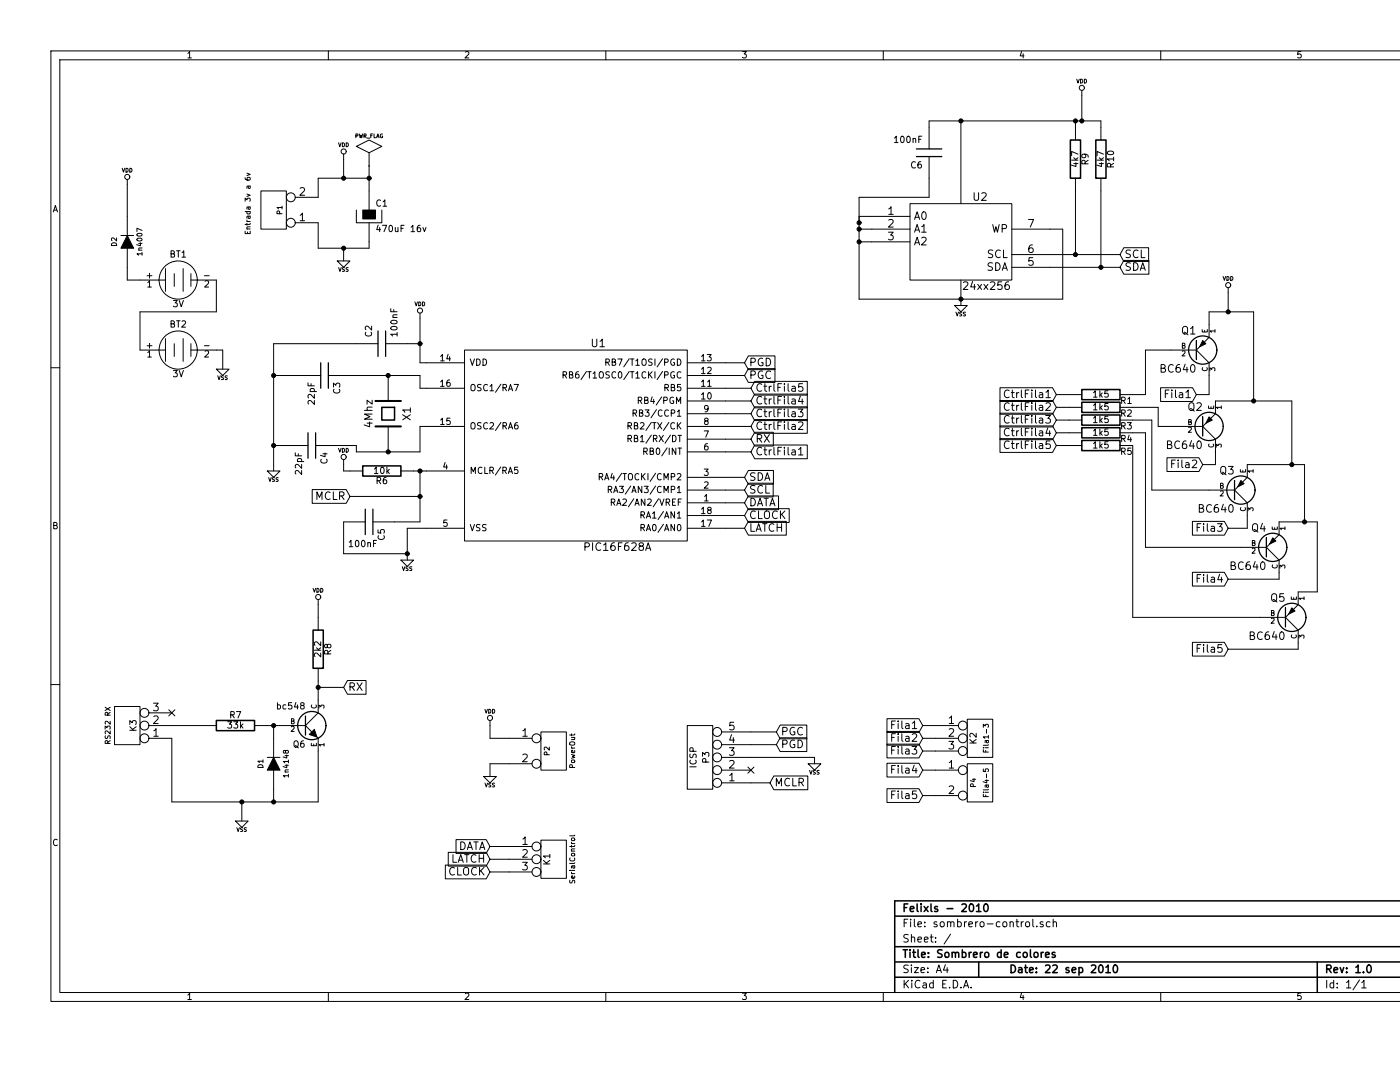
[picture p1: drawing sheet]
<svg xmlns="http://www.w3.org/2000/svg" width="279mm" height="216mm" viewBox="0 0 279 216" stroke-linecap="round" stroke-linejoin="round" font-family="sans-serif">
<g fill="none" stroke="#000" stroke-width=".2">
<path d="M37.5 10.7l.3-.4v1.3M37.5 11.6h.7M65.5 10.2v1.7M92.9 10.4l.4-.1 .3 .4-.8 .9h.8M120.9 10.2v1.7M148.2 10.3h.7l-.4 .5 .4 .1v.5l-.2 .2-.5-.2M176.3 10.2v1.7M203.9 10.2l-.3 1h.8M204.2 10.7v.9M214.9 15.8l.2 .8 .3-.8M215.6 15.8a.38 .38 0 0 1 .5 .4 .38 .38 0 0 1-.5 .4zM215.9 18v6.1"/>
<path d="M216.4 15.8a.38 .38 0 0 1 .4 .4 .38 .38 0 0 1-.4 .4zM231.6 10.2v1.7M259.6 10.3h-.6v.6l.2-.1 .4 .1v.5l-.1 .2-.5-.2M279.4 10.2h-269.2v189.6h269.2M279.4 11.9h-267.5v186.1h267.5M24.4 33.6l.2 .7 .3-.7M25.1 33.6a.38 .38 0 0 1 .5 .4 .38 .38 0 0 1-.5 .3zM25.4 35.8v11.2M25.9 33.6a.38 .38 0 0 1 .4 .4 .38 .38 0 0 1-.4 .3zM48.9 35.5l.1 .3 .8 .1 .1-.1-.1-.4-.4 .1-.1 .3 .2 .1M49.3 38.7l.6 .3-.6 .2M49.3 34.5l.6 .3-.6 .2"/>
<path d="M49.5 37.1l.2 .5 .2-.1v-.4M49.9 37.1l-.6 .1v.4M52.1 38.1h5.1v7.6h-5.1zM59.9 37.6l.6-.2 .3 .5-1 1.1h1M67.6 28.5l.2 .8 .3-.8M68.3 28.5a.38 .38 0 0 1 .5 .4 .38 .38 0 0 1-.5 .4zM68.6 30.7v4.9M69.1 28.5a.38 .38 0 0 1 .4 .4 .38 .38 0 0 1-.4 .4zM71 27.1h.4v-.3l-.4-.1v.8M71.1 29.2l2.6-1.3 2.5 1.3-2.5 1.3zM71.7 26.7l.2 .8 .1-.6 .2 .6 .2-.8M72.6 27.1h.5v-.3l-.5-.1v.8"/>
<path d="M72.8 27.1l.3 .4M73.2 27.6h.6M73.7 33h.1M73.7 30.5v2.5M73.7 35.6h-10.2v3.8h-4.6M73.7 33v8.9M74 27.1h.2M74.3 26.7h-.3v.8M74.7 26.7v.8h.3M75.2 27.5l.2-.8 .3 .8M75.2 27.3h.4M76.3 26.8a.34 .34 0 0 0-.4 .3 .34 .34 0 0 0 .5 .3v-.2h-.2"/>
<path d="M178.5 27.6l.4-.4v1.2M178.5 28.4h.7M179.8 27.3l.2-.1a.67 .67 0 0 1 .5 .6 .67 .67 0 0 1-.5 .6l-.3-.4zM181.1 27.3l.1-.1a.67 .67 0 0 1 .5 .6 .67 .67 0 0 1-.5 .6l-.3-.4zM182.2 27.7h.5l.1 .7M182.2 27.6v.8M182.7 32.4a.5 .5 0 0 0-.6 0 .5 .5 0 0 0-.2 .6l.2 .5 .6-.1M183.4 27.8h.4M183.8 32.3h-.4a.87 .87 0 0 0 0 1.2l.4-.1v-.5l-.4-.2-.2 .3M184 27.2h-.6v1.2M185.4 31.2v8.2h-13.9v20.3h40.6v-14h-10.2M191.8 24.1v16.5"/>
<path d="M194.4 38.5v1.2l.3 .3h.3l.3-.3v-1.2M195.9 38.6l.6-.1 .3 .4-.9 1.1h.9M213.9 32h1.2M214.3 32.6h.8M214.3 31.5l.5 .5M214.6 24.1v3.8M214.6 35.6v15.2M214.7 32.5v.7l-.9-.3M215.1 30.8l-1.2-.6v.9M215.1 31.5l-.4 .3M216.5 30.8l.2 .2-.1 .4h-.6l-.1-.4 .3-.2h.7l.2 .2 .1 .4M216.6 32.7l-.1-.6-.5-.1-.1 .7h1.3"/>
<path d="M217.2 32l-.6 .4M218.9 32h1.3M219.4 32.6h.8M219.4 31.5l.5 .5M219.7 27.9v-3.8h-34.3v5.6M219.7 35.6v17.7M219.8 32.5v.7l-.9-.3M220.2 30.8l-1.3-.6v.9M220.2 31.5l-.5 .3M221.1 30.3a.66 .66 0 0 1 .7-.2 .66 .66 0 0 1 .5 .5 .74 .74 0 0 1-1.3-.1zM221.6 33.3v-.6l-.5-.1-.1 .7h1.3M222.3 31.7h-1.3l.4 .4"/>
<path d="M222.3 32.6l-.7 .4M222.3 31.4v.7M10.6 42.3l.4-1.3 .5 1.3M10.8 41.9h.6M22.4 48.5a.53 .53 0 0 1 .6 0 .53 .53 0 0 1 .3 .5h-1zM23.3 47.5v.6l-.7-.6-.3 .2 .1 .3M24.1 47h2.6M25.4 47l1.3 2.5h-2.6zM25.4 49.5v6.4h7.6M27.4 47.7a.62 .62 0 0 1 .9 .2 .59 .59 0 0 1-1-.1zM27.4 46.7a.62 .62 0 0 1 .9 .2 .59 .59 0 0 1-1-.1zM27.7 49.9h.6"/>
<path d="M27.7 48.6h.6M28 48.4v.6l-.7-.2M28.3 50.6h-1l.3 .3M28.3 49.5h-.6l.1 .4M28.3 46l-1-.5v.7M28.3 50.4v.5M29.4 55h.9M29.5 56.4l.3-.4v1.3M29.5 57.3h.7M29.8 54.5v1M33 53.6v4.5M34.1 50.6h.6v-.4l-.6-.2v1.3h.5l.2-.4-.2-.3"/>
<path d="M34.6 59.9h.8l-.4 .5 .3 .2v.5l-.1 .1-.6-.1M34.8 54.6v2.6M35.2 50h.7M35.6 50v1.3M35.8 59.9l.4 1.3 .4-1.3M36.3 50.4l.4-.4v1.3M36.3 51.3h.7M36.6 53.6v4.5M38.1 55.9h5.1v6.3h-15.3v7.7h5.1M38.1 54.6v2.6M40.8 55h1M40.9 56.1l.5-.1 .2 .4-.8 .9h.8"/>
<path d="M48.9 46.1v.5h1v-.5M48.9 40.2v-.7l.4 .4 .1-.3h.4l.1 .1-.1 .5M48.9 42.2h1M49.3 43.9l.2 .3M49.3 45.7h.6M49.3 44.6v.3M49.3 44.2h.6M49.3 42.2v.4l.2 .1 .4-.1v-.4M49.4 46.3v.3M49.5 43.1l.2 .5 .2-.1v-.4M49.5 41.3l.2 .5 .2-.1v-.4M49.9 45.3h-.6l.1 .4"/>
<path d="M49.9 44.6l-.1 .2h-.9M49.9 43.1l-.6 .1v.4M49.9 41.3l-.6 .1v.3M55.8 42.6v-.4h-.5v.4h1M56.3 41.4h-1l.3 .3M56.3 41.1v.6M58.9 44.5h4.6v5h10.2v-5M59.9 43l.5-.5v1.5M59.9 44h.9M67.3 52.1h2.6l-1.3 1.2zM67.6 53.4l.2 .8 .3-.8M68.6 49.5v2.6"/>
<path d="M68.8 53.4l-.4 .1v.2l.4 .3-.2 .2-.3-.1M69.5 53.4l-.4 .1v.2l.4 .3-.2 .2-.2-.1M71.1 41.9v2.6h5.1v-2.6M72.4 41.9h2.5v1.8h-2.5zM75.5 44.9l-.3 .9h.7M75.8 45.4v.8M75.9 40a.5 .5 0 0 0-.6 0 .5 .5 0 0 0-.1 .6l.2 .5 .5-.1M76.3 45h.9l-.6 1.2M76.5 40.3l.3-.4v1.2M76.5 41.1h.7M77.7 45.1l.2-.1a.67 .67 0 0 1 .5 .6 .67 .67 0 0 1-.5 .6l-.3-.5zM78.9 45.4v.8l.5-.1"/>
<path d="M79.4 45.4v.8M80 45.6h.5M80.6 45h-.6v1.2M82 45.3l.4-.3v1.2M82 46.2h.8M83.8 45h-.3a.87 .87 0 0 0 0 1.2l.4-.1v-.5l-.4-.2-.2 .3M84.4 45.4l.3 .8 .3-.8M171.5 45.7h10.1M171.5 43.2h10.1M171.5 48.3h10.1M177.3 46.3h1l-.6 .6 .5 .2v.6l-.2 .2-.7-.2M177.4 41.7l.4-.5v1.6"/>
<path d="M177.4 43.9l.6-.1 .3 .4-1 1.1h1M177.4 42.8h.9M181.6 40.6h20.3v15.3h-20.3zM182.5 43.8l.5-1.5 .5 1.5M182.5 46.3l.5-1.5 .5 1.5M182.5 48.9l.5-1.6 .5 1.6M182.7 43.4h.7M182.7 45.9h.7M182.7 48.4h.7M183.9 45.2l.5-.4v1.5M183.9 47.5l.6-.2 .3 .5-.9 1.1h.9M183.9 46.3h.9"/>
<path d="M184.1 42.4l.2-.1a.81 .81 0 0 1 .6 .7 .81 .81 0 0 1-.6 .8l-.2-.1-.2-.5zM191.8 55.9v5.1M192.3 56.4l.6-.2 .3 .5-1 1.1h1M194.1 56.2l-.4 1.1h1M194.5 56.7v1.1M195.1 56.7l.8 1.1M195.9 56.7l-.8 1.1M196.4 56.7l.8 1.1M197.2 56.7l-.8 1.1M197.7 56.4l.5-.2 .4 .5-1 1.1h1M198.1 52.5a.62 .62 0 0 0-.8 .1v.4l.7 .4 .1 .3-.3 .2h-.6M198.1 50a.62 .62 0 0 0-.8 0v.5l.7 .3 .1 .3-.3 .3-.6-.1"/>
<path d="M198.1 44.8l.4 1.5 .3-1.1 .3 1.1 .3-1.5M198.7 52.4a.77 .77 0 0 1 .9 .8 .77 .77 0 0 1-.9 .7zM199.6 50a.72 .72 0 0 0-1 .5 .72 .72 0 0 0 .7 .9l.3-.1M199.9 56.2h-.7l-.1 .8 .2-.2 .5 .1 .2 .2-.1 .5-.2 .2-.6-.2M200 45.6l.7-.1 .2-.2-.1-.3-.2-.2h-.6v1.5M200 53.9l.5-1.5 .5 1.5M200.2 53.5h.7M200.3 49.9v1.5h.7M201.3 56.2a.62 .62 0 0 0-.7 .7v.7l.3 .2 .5-.2v-.5l-.1-.2-.4-.1-.3 .3M201.9 53.3h21.6M201.9 50.8h21.6M205.3 43.8h1l-.7 1.5"/>
<path d="M206 48.9a.62 .62 0 0 0-.7 .6l.1 .8 .2 .1 .5-.1 .1-.5-.2-.3h-.4l-.3 .3M206.1 51.4h-.7l-.1 .7 .2-.1 .5 .1 .2 .2-.1 .5-.2 .1-.6-.1M224.3 52h5v2.7h-5l-.8-1.4zM224.3 49.4h4.9v2.8h-4.9l-.8-1.4zM225.6 52.5a.62 .62 0 0 0-.8 .1v.4l.7 .4 .1 .3-.3 .2h-.6M225.6 50a.62 .62 0 0 0-.8 0v.5l.7 .3 .1 .3-.3 .3-.6-.1M226.2 52.4a.77 .77 0 0 1 .9 .8 .77 .77 0 0 1-.9 .7zM227.1 50a.72 .72 0 0 0-1 .5 .72 .72 0 0 0 .7 .9l.3-.1M227.6 53.9l.5-1.5 .5 1.5M227.7 53.5h.7M227.8 49.9v1.5h.7M244.1 55.2l.2 .7 .3-.7"/>
<path d="M244.9 55.2a.38 .38 0 0 1 .4 .3 .38 .38 0 0 1-.4 .4zM245.1 57.4v4.8M245.6 55.2a.38 .38 0 0 1 .5 .3 .38 .38 0 0 1-.5 .4zM10.2 73.4h1.7M29.4 69h.9M29.5 70.4l.3-.4v1.2M29.5 71.2h.7M29.8 68.5v1M33 67.6v4.5M34.1 64.6h.6v-.5l-.6-.1v1.3h.5l.2-.4-.2-.3M34.6 73.9h.8l-.4 .5 .3 .1v.6l-.1 .1-.6-.1M34.8 68.6v2.5"/>
<path d="M35.2 64h.7M35.6 64v1.3M35.8 73.9l.4 1.3 .4-1.3M36.3 64.1l.5-.1 .2 .4-.8 .9h.8M36.6 67.6v4.5M38.1 69.9h6.4v3.8M38.1 68.6v2.5M40.8 69h1M40.9 70.1l.5-.1 .2 .4-.8 .8h.8M43.2 73.7h2.5l-1.2 1.2zM43.5 75l.2 .7 .3-.7M44.6 75l-.4 .1v.2l.4 .3-.1 .1h-.3"/>
<path d="M45.4 75l-.4 .1v.2l.4 .3-.2 .1h-.3M54.6 74.9h9.4M61.5 76.4v.6h1.2M61.9 78.1h1.3M62 78.1l-.1-.3 .2-.3 .6 .1v.5M62.1 76.6v.4M62.7 79.9v.8l-.9-.8-.3 .2 .1 .5M62.7 78.7v.8l-.9-.8-.3 .2 .1 .5M65.5 74.9h18.3v2.6h8.9M66.5 77.2v-.7l.5 .4 .2-.4h.5l.1 .2-.1 .5M66.7 77.7a.5 .5 0 0 0 0 .6 .5 .5 0 0 0 .6 .1l.5-.2-.1-.5M73 66.3a.5 .5 0 0 0 0 .6 .5 .5 0 0 0 .6 .2l.5-.3-.1-.5"/>
<path d="M74.2 65.1v.8l-.9-.8-.4 .2 .1 .5M74.3 79.9v.7l-1-.7v.7M75.4 68.6h-20.8v25.4M77 68.6h6.8M77.5 74.9v5.1M78 61.6v.6h1.2M78.1 65.3a.74 .74 0 0 1 1.1 .3 .74 .74 0 0 1-1.2-.2zM78.1 64a.66 .66 0 0 1 .7-.2 .66 .66 0 0 1 .4 .5 .74 .74 0 0 1-1.2-.1zM78.4 63.3h.8M78.6 61.8v.4M79.2 66.7h-1.2l.4 .4M79.2 62.8l-.7 .1v.4"/>
<path d="M79.2 66.3v.8M82.8 60.2l.3 .8 .2-.8M83.6 60.2a.38 .38 0 0 1 .4 .4 .38 .38 0 0 1-.4 .4zM83.8 62.5v9.9h8.9M84.3 60.2a.38 .38 0 0 1 .5 .4 .38 .38 0 0 1-.5 .4zM87.9 71.1l.4-.4v1.3M87.9 76.2l.4-.4v1.3M87.9 77.1h.7M87.9 72h.7M89.4 70.7l-.2 .9h.7M89.7 75.8l-.3 .1a.87 .87 0 0 0 0 1.2l.4-.1v-.6l-.4-.1-.2 .3M89.7 71.2v.8"/>
<path d="M92.7 69.9h44.5v38.1h-44.5zM93.9 71.6l.4 1.3 .4-1.3M94 76.9l.3-.2a.45 .45 0 0 1 .5 .4l-.1 .7-.4 .2-.3-.4zM95.1 71.6a.64 .64 0 0 1 .7 .7 .64 .64 0 0 1-.7 .6zM96 76.8l-.5-.1-.1 .1v.5l.6 .2v.2l-.2 .3-.5-.1M96.4 71.6a.64 .64 0 0 1 .7 .7 .64 .64 0 0 1-.7 .6zM97.3 76.8a.5 .5 0 0 0-.6 0 .5 .5 0 0 0-.2 .6l.2 .5h.6M97.8 77.1l.3-.4v1.3M97.8 78h.7M100 76.7l-1.1 1.6M100.4 77.4l.6-.1v-.5l-.6-.1v1.3M100.7 77.4l.4 .6"/>
<path d="M101.5 78l.4-1.3 .4 1.3M101.6 77.6h.6M102.6 76.7h.9l-.6 1.3M112.4 74.8h.6v-.5l-.6-.1v1.2M112.7 74.8l.4 .6M113.6 74.8l.6-.1v-.4l-.6-.1v1.2h.5l.3-.4-.3-.2M115.4 74.2h-.3a.87 .87 0 0 0 0 1.2l.4-.1v-.5l-.4-.1-.2 .2M117 74.1l-1 1.6M117.3 74.2h.7M117.6 74.2v1.2M118.2 67.7v1.2l.3 .3h.3l.3-.3v-1.2M118.4 74.5l.3-.3v1.2"/>
<path d="M118.4 75.4h.7M119.6 74.3l.3-.1a.45 .45 0 0 1 .5 .4l-.1 .7-.4 .1-.3-.4zM119.7 68.1l.5-.4v1.5M119.7 69.2h.9M120.9 72.3l.6-.1 .1-.4-.7-.2v1.3M121.2 72.3l.4 .6M121.6 74.2h-.5l-.1 .1v.4l.6 .3v.2l-.2 .2h-.5M122.2 72.2h.5l.1-.4-.6-.2v1.3h.5l.2-.4-.3-.3M122.9 74.3a.5 .5 0 0 0-.6 0 .5 .5 0 0 0-.2 .6l.3 .5 .5-.1M123.3 71.6h.9l-.6 1.3M123.5 74.3l.2-.1a.67 .67 0 0 1 .4 .6 .67 .67 0 0 1-.4 .6l-.3-.4zM125.6 74.1l-1.1 1.6"/>
<path d="M125.6 71.6l-1.1 1.6M125.8 74.2h.7M125.8 71.6h.7M126.2 71.6v1.3M126.2 74.2v1.2M126.9 74.5l.4-.3v1.2M126.9 72l.4-.4v1.3M126.9 75.4h.7M126.9 72.9h.7M127.4 79.9h.6v-.5l-.6-.2v1.3M127.7 79.9l.4 .6M128.2 71.8l.2-.2a.45 .45 0 0 1 .6 .5l-.1 .6-.5 .2-.3-.4z"/>
<path d="M128.7 79.9l.5-.1 .1-.4-.6-.2v1.3h.4l.3-.4-.3-.2M128.9 74.3a.5 .5 0 0 0-.6 0 .5 .5 0 0 0-.2 .6l.2 .5 .6-.1M129.4 74.2v1.2M129.6 74.7l.5 .7M130.1 79.2l-.2 .9h.7M130.1 71.7l-.4-.1-.2 .2v.4l.6 .2v.3l-.2 .2-.5-.1M130.1 74.2l-.7 .7M130.5 79.7v.8M130.7 71.6v1.3M130.7 74.2v1.2M132.1 79.2l-1.1 1.6M132.2 74.1l-1.1 1.6"/>
<path d="M132.2 71.6l-1.1 1.6M132.5 79.9h.6v-.5l-.6-.2v1.3M132.6 74.8h.6l.1-.5-.7-.1v1.2M132.6 72.3l.6-.1 .1-.4-.7-.2v1.3M132.7 77.4l.6-.1 .1-.5-.7-.1v1.3M133 77.4l.4 .6M134 77.3h.5l.1-.5-.6-.1v1.3h.4l.3-.4-.3-.3M134.4 79.3a.59 .59 0 0 0-.7 .6 .59 .59 0 0 0 .7 .6v-.5h-.2M134.6 74.2a.59 .59 0 0 0-.7 .6 .59 .59 0 0 0 .7 .6v-.5h-.2M134.6 71.7a.59 .59 0 0 0-.7 .6 .59 .59 0 0 0 .7 .5v-.4h-.2M135.2 71.6a.64 .64 0 0 1 .7 .7 .64 .64 0 0 1-.7 .6zM135.8 76.7h-.6v.6l.2-.1 .4 .1v.6l-.1 .1-.5-.1"/>
<path d="M135.9 74.3a.5 .5 0 0 0-.6 0 .5 .5 0 0 0-.2 .6l.3 .5 .5-.1M137.2 77.5h12.7M137.2 72.4h11.4M137.2 74.9h11.4M140 78.7l.4-.3v1.2M140 76.2l.4-.4v1.3M140 73.7l.4-.4v1.2M140 71.1l.4-.4v1.3M140 77.1h.7M140 79.6h.7M140 74.5h.7M140 72h.7"/>
<path d="M141.1 70.7h.8l-.4 .5 .4 .1v.6l-.2 .1-.6-.1M141.2 76.2l.4-.4v1.3M141.2 73.4l.5-.1 .2 .4-.8 .8h.8M141.2 77.1h.7M141.3 78.5l.2-.1a.67 .67 0 0 1 .5 .6 .67 .67 0 0 1-.5 .6l-.3-.5zM149.4 71h5.3v2.8h-5.3l-.8-1.4zM149.4 73.6h5.3v2.7h-5.3l-.8-1.4zM149.9 72.3l.7-.1 .1-.2v-.4l-.3-.1h-.5v1.5M149.9 74.8h.7l.1-.3v-.3l-.3-.2h-.5v1.5M150.6 78.6h10.5v2.8h-10.5l-.7-1.4zM150.6 76.1h10.5v2.7h-10.5l-.7-1.3zM152 79.2a.72 .72 0 0 0-1 .5 .72 .72 0 0 0 .7 .9l.3-.1"/>
<path d="M152 76.7a.72 .72 0 0 0-1 .5 .72 .72 0 0 0 .7 .9l.3-.1M152.2 71.6a.7 .7 0 0 0-.9 .7 .7 .7 0 0 0 1 .6v-.5h-.3M152.2 74.1a.7 .7 0 0 0-.9 .7 .7 .7 0 0 0 1 .6v-.5h-.3M152.5 79.6h.5M152.5 77.1h.5M152.7 79.1v1.3l.3 .2M152.7 76.6v1.3l.3 .2M152.9 71.5a.77 .77 0 0 1 .9 .7 .77 .77 0 0 1-.9 .8zM153.5 77.1v1M153.5 79.6v1M153.8 74.2a.72 .72 0 0 0-1 .5 .72 .72 0 0 0 .7 .8l.3-.1M153.9 79.6l-.4 .3"/>
<path d="M153.9 77.1l-.4 .3M154.5 79.1v1.3l.2 .2M154.5 76.6v1.3l.2 .2M155.2 79.8h.6M155.2 77.3h.6M156 79.1h-.8v1.5M156 76.6h-.8v1.5M156.5 79.1v.1M156.5 76.6v.1M156.5 77.1v1M156.5 79.6v1M157.3 79.1v1.3l.2 .2"/>
<path d="M157.3 76.6v1.3l.2 .2M158.1 79.7h.5l.1 .9M158.1 77.1h.5l.1 1M158.7 80h-.5a.3 .3 0 0 0-.2 .3 .3 .3 0 0 0 .2 .3l.5-.1M158.7 77.4l-.5 .1a.3 .3 0 0 0-.2 .3 .3 .3 0 0 0 .2 .3l.5-.1M159.7 79l-.3 1.1h.9M160.1 79.6v1M160.2 76.6h-.8v.7l.2-.2 .5 .1 .1 .2v.6l-.3 .1-.5-.1M190.5 61h2.5l-1.2 1.2zM190.8 62.3l.2 .7 .3-.7M191.9 62.3l-.4 .1v.2l.4 .3-.1 .1h-.3M192.7 62.3l-.4 .1v.2l.4 .3-.2 .1h-.2"/>
<path d="M199.6 79.9h10.5l.7 1.4-.7 1.4h-10.5zM199.6 77.4h10.5l.7 1.3-.7 1.4h-10.5zM201.4 78a.72 .72 0 0 0-1 .5 .72 .72 0 0 0 .7 .8l.3-.1M201.8 78.3h.6M202 77.8v1.3l.4 .2M202.9 78.3v1M203.3 78.3l-.4 .3M203.8 77.8v1.3l.3 .2M204.6 78.6h.5M205.4 77.8h-.8v1.5M205.9 77.8v.2M205.9 78.3v1"/>
<path d="M206.7 77.8v1.3l.2 .2M207.4 78.4h.6l.1 .9M208.1 78.7l-.5 .1a.3 .3 0 0 0-.2 .3 .3 .3 0 0 0 .2 .2h.5M208.7 78.3l.5-.5v1.5M208.7 79.3h.9M210.8 78.7h5.1M218.2 78.4l.4-.4v1.2M218.2 79.2h.7M219.5 78v1.2M219.6 78.8l.4 .4M220 78.4l-.5 .5M221.1 78h-.6v.6l.1-.1 .5 .1v.5l-.1 .1-.5-.1"/>
<path d="M223.9 79.9h.6v-.5l-.6-.2v1.3M224.2 79.9l.4 .6M225.1 79.6l.3-.4v1.3M231.6 77.4h6.4l.8 1.3-.8 1.4h-6.4zM231.7 73.5h.5l.3-.2v-.2l-.1-.3-.7-.1v1.6h.6l.3-.3a.41 .41 0 0 0-.4-.5M232.6 78.6h.5M233.3 77.8h-.7v1.5M233.9 77.8v.2M233.9 78.3v1M234.1 72.9a.72 .72 0 0 0-1 .5 .72 .72 0 0 0 .7 .9l.3-.2M234.6 77.8v1.3l.2 .2M235.4 78.4h.6v.9"/>
<path d="M235.4 72.7a.62 .62 0 0 0-.7 .7l.1 .7 .2 .2 .5-.2 .1-.5-.2-.2-.4-.1-.3 .3M235.9 70.1l.4-.1 .2 .3-.6 .7h.6M236 69l.4-.1v-.3l-.4-.1v1h.3l.2-.3-.2-.2M236 78.7l-.5 .1a.3 .3 0 0 0-.2 .3 .3 .3 0 0 0 .2 .2h.5M236.2 65.2a.5 .5 0 0 1 .6 0 .5 .5 0 0 1 .2 .4v.8a.53 .53 0 0 1-.6 .2 .53 .53 0 0 1-.4-.5v-.5zM236.3 66.3l.8 .5M236.5 72.7l-.4 1.1h1M236.7 78.3l.4-.5v1.5M236.7 79.3h.9M236.9 73.3v1M237.6 65.6l.4-.5v1.5M237.6 66.6h.9"/>
<path d="M237.8 72.8l.2-.1a.81 .81 0 0 1 .5 .8 .81 .81 0 0 1-.5 .8 .98 .98 0 0 1-.2-1.5zM238.8 69.9h-10.2v8.8h-5.1M238.8 69.9l2.5 2.5v6.3h-2.5M238.8 67.9v3.9M239.4 69.2l-.6 .7M239.9 65.8v.4h1v-.4M240 67.9l.7 .7-1.3 .6zM240 73.4a.44 .44 0 0 0 .4 .6 .44 .44 0 0 0 .4-.6M240.4 68.2l.9-.9v-5.1h8.9v17.8M240.4 65.9v.3M241.5 74v-.6l.3 .3 .1-.3h.5l.1 .2-.1 .4M242.5 66h-1l.3 .3"/>
<path d="M242.5 65.8v.5M53.3 94h2.6l-1.3 1.3zM53.6 95.3l.3 .8 .2-.8M54.6 88.9h6.9M54.8 95.4h-.4v.2l.4 .3-.2 .2-.2-.1M55.5 95.4h-.4v.2l.4 .3-.1 .2-.3-.1M58.9 90.3v.7h1.3M59.4 92.1h1.2M59.4 92.1v-.4l.2-.2 .5 .1v.5M59.5 90.5v.5M60.2 93.9v.8l-.9-.8-.4 .2 .2 .5M60.2 92.7v.7l-.9-.7-.4 .2 .2 .5"/>
<path d="M62.3 97.7h6.8l.8 1.4-.8 1.3h-6.8zM63.2 99.7v-1.6l.6 1.1 .5-1.1v1.6M64.1 91.6a.5 .5 0 0 0 0 .7 .5 .5 0 0 0 .6 .1l.5-.2v-.6M64.4 90.6h.9M64.9 90.4v.7l-.9-.2M65.9 98.3a.72 .72 0 0 0-1 .5 .72 .72 0 0 0 .7 .9l.3-.2M66.5 98.1v1.6h.8M67.6 89.5l.2 .7 .3-.7M67.8 99l.7-.1 .2-.2-.1-.4-.2-.2h-.6v1.6M68.1 99l.6 .7M68.3 89.5a.38 .38 0 0 1 .5 .3 .38 .38 0 0 1-.5 .4zM68.6 91.7v2.3h3.8"/>
<path d="M69.1 89.5a.38 .38 0 0 1 .4 .3 .38 .38 0 0 1-.4 .4zM69.9 99.1h13.9M72.7 81.9h1.6M73.3 84.4h1M73.8 84.2v1l-1.1-.4M74.3 82.6h-1.6l1.1 .5-1.1 .5h1.6M74.3 81.2h-.8a.37 .37 0 0 0-.3 .3 .37 .37 0 0 0 .2 .4M74.7 93.6l.4-.4v1.3M74.7 94.5h.7M75.3 95.9h.6v-.5l-.6-.1v1.2M75.6 95.9l.4 .6M76 93.3l.2-.1a.67 .67 0 0 1 .5 .7 .67 .67 0 0 1-.5 .6l-.3-.5z"/>
<path d="M77.1 95.3h-.4a.87 .87 0 0 0 0 1.2l.4-.1v-.5l-.4-.2-.2 .3M77.2 93.2v1.3M77.3 94l.4 .5M77.5 85.1v5.1M77.7 93.6l-.5 .5M80 94h12.7M80.4 82.8l1.5 1M81.9 81.8h-1.5l.4 .5M81.9 82.8l-1.5 1M81.9 81.4v.9M83.8 94v10.1h-9.4M87.9 83.8l.4-.4v1.3"/>
<path d="M87.9 84.7h.7M88.8 92.3l-.3 .9h.8M89.1 92.8v.8M89.8 83.4h-.6v.6l.1-.1 .5 .1v.6l-.2 .1-.4-.1M92.7 85.1h-8.9v5.1h-12.7v-1.3h-8.1M94 94.5v-1.3l.5 .9 .4-.9v1.3M94 84.5l.3-.2a.45 .45 0 0 1 .5 .5l-.1 .6-.4 .2-.3-.4zM96 84.4l-.5-.1-.1 .2v.4l.6 .2v.3l-.2 .2-.5-.1M96.2 93.3a.5 .5 0 0 0-.6 .1 .5 .5 0 0 0-.2 .6l.3 .4h.5M96.7 93.2v1.3h.7M97.3 84.5a.5 .5 0 0 0-.6 0 .5 .5 0 0 0-.2 .6l.2 .4h.6M97.8 93.9l.6-.1v-.5l-.6-.1v1.3"/>
<path d="M97.8 84.5l.5-.2 .2 .4-.8 .9h.8M98.1 93.9l.4 .6M99.9 93.2l-1 1.6M100 84.3l-1.1 1.6M100.4 93.9l.6-.1v-.5l-.6-.1v1.3M100.4 85l.6-.1v-.4l-.6-.2v1.3M100.7 93.9l.4 .6M100.7 85l.4 .6M101.4 94.5l.5-1.3 .4 1.3M101.5 85.6l.4-1.3 .4 1.3M101.6 94.1h.6M101.6 85.2h.6"/>
<path d="M103.3 84.3l-.4 .1a.87 .87 0 0 0 0 1.2l.5-.1v-.6l-.5-.1-.2 .3M103.3 93.2h-.6v.6l.1-.1 .5 .1v.6l-.2 .1-.4-.1M119.6 95.1h.6v-.5l-.6-.1v1.3M119.9 95.1l.4 .7M120.7 95.8l.4-1.3 .4 1.3M120.8 95.4h.6M121.4 97.7l.6-.1v-.4l-.6-.2v1.3M121.7 97.7l.4 .6M122.2 94.4l-.3 1h.8M122.5 98.3l.4-1.3 .4 1.3M122.5 94.9v.9M122.6 97.9h.6"/>
<path d="M123.6 97h.8l-.4 .5 .4 .1v.6l-.2 .1-.6-.1M124.1 94.4l-1.1 1.7M124.3 99.7l.5-.1 .2 .3-.8 .9h.8M124.3 94.5h.7M124.7 94.5v1.3M125.3 87.5h.6l.1-.5-.7-.1v1.2M125.3 85l.6-.1 .1-.4-.7-.2v1.3M125.5 94.7l.2-.2a.45 .45 0 0 1 .5 .4v.7l-.5 .2-.3-.4zM125.6 87.5l.4 .6M125.6 85l.4 .6M125.9 97l-1.1 1.6M126.1 98.3l.4-1.3 .4 1.3"/>
<path d="M126.2 97.9h.6M126.3 82.4h.6l.1-.5-.7-.1v1.3M126.5 99.5l-1.1 1.6M126.6 87.5l.5-.1 .1-.4-.6-.1v1.2h.5l.2-.4-.3-.2M126.6 84.9h.5l.1-.4-.6-.2v1.3h.5l.2-.4-.3-.3M126.6 82.4l.5 .7M127.5 94.6a.5 .5 0 0 0-.6 0 .5 .5 0 0 0-.2 .6l.2 .5 .6-.1M127.6 82.4l.5-.1 .1-.4-.6-.1v1.3h.5l.2-.4-.3-.3M127.8 87.2l.4-.3v1.2M127.8 84.5l.5-.2 .2 .4-.8 .9h.8M127.8 88.1h.7M128 94.5v1.3"/>
<path d="M128.1 97v1.3l-.7-1.3v1.3M128.2 95l.6 .8M128.5 90.1l.6-.1v-.5l-.6-.1v1.3M128.6 97h.8l-.5 .5 .4 .1v.6l-.2 .1-.5-.1M128.7 99.6v1.2l-.7-1.2v1.2M128.8 81.8h.7l-.4 .5 .4 .1v.5l-.2 .2-.5-.2M128.8 94.5l-.8 .7M128.8 90.1l.4 .6M129.3 99.7l.4-.1 .3 .3-.8 .9h.8M129.3 94.5v1.3M129.7 90h.6l.1-.5-.7-.1v1.3h.5l.3-.4-.3-.3M130 86.8l-1.1 1.6"/>
<path d="M130 84.3l-1.1 1.6M130.2 84.3h.7M130.4 87.5h.6l.1-.5-.7-.1v1.2M130.6 84.3v1.3M130.7 87.5l.4 .6M130.8 97l-1.1 1.6M130.8 94.4l-1.1 1.7M131 81.7l-1.1 1.7M131.1 89.5l.1-.1a.67 .67 0 0 1 .5 .6 .67 .67 0 0 1-.5 .7l-.2-.5zM131.2 84.3l.9 1.3M131.4 99.5l-1 1.6M131.5 86.9l.9 1.2"/>
<path d="M131.7 99.6l.4 1.2 .4-1.2M132 97.2a.5 .5 0 0 0-.7 0 .5 .5 0 0 0-.1 .6l.2 .4h.6M132 94.6a.5 .5 0 0 0-.7 0 .5 .5 0 0 0-.1 .6l.2 .5 .6-.1M132.1 84.3l-.9 1.3M132.1 81.9a.5 .5 0 0 0-.6 0 .5 .5 0 0 0-.1 .6l.2 .5 .5-.1M132.4 86.9l-.9 1.2M132.5 98.3v-1.3l.4 .9 .5-.9v1.3M132.5 95.8v-1.3l.4 .9 .5-.9v1.3M133.1 89.4l-1 1.6M133.4 81.9a.5 .5 0 0 0-.6 0 .5 .5 0 0 0-.2 .6l.3 .5 .5-.1M133.5 84.3l-1.1 1.6M133.6 89.4v1.3"/>
<path d="M133.8 86.8l-1.1 1.6M134 97.7l.6-.1v-.4l-.6-.2v1.3M134 95.1h.6v-.5l-.6-.1v1.3M134 82.4h.6v-.5l-.6-.1v1.3M134.2 86.9a.64 .64 0 0 1 .7 .6 .64 .64 0 0 1-.7 .6zM134.6 84.5a.5 .5 0 0 0-.6 0 .5 .5 0 0 0-.1 .6l.2 .4h.5M134.8 99.6h-.6v1.2h.6M134.9 89.4v1.3l-.7-1.3v1.3M135 80.5v-1.3l.4 1 .4-1v1.3M135.2 97.4l.3-.4v1.3M135.2 94.6l.5-.1 .2 .4-.8 .9h.8M135.2 82.2l.3-.4v1.3"/>
<path d="M135.2 98.3h.7M135.2 84.3v1.3M135.2 83.1h.7M135.3 89.4h.7M135.3 86.9h.7M135.4 84.9l.5 .7M135.7 86.9v1.2M135.7 89.4v1.3M135.9 84.3l-.7 .8M136 99.6h-.6v1.2M137.2 95.3h11.4M137.2 87.6h12.7"/>
<path d="M137.2 85.1h12.7M137.2 82.6h12.7M137.2 97.8h11.4M137.2 90.2h12.7M137.2 80h12.7M140.5 93.6h.8l-.4 .5 .4 .1v.5l-.2 .2-.6-.2M140.5 86h.9l-.6 1.2M140.6 99.1l.4-.4v1.2M140.6 96.3l.5-.2 .2 .4-.8 .9h.8M140.6 99.9h.7M140.8 84l-.1-.1v-.3l.4-.2 .2 .2v.3l-.6 .1-.1 .2v.3l.2 .2h.3l.2-.2v-.4l-.2-.1M141.2 88.5l-.4 .1a.87 .87 0 0 0 0 1.2l.5-.1v-.6l-.5-.1-.2 .3"/>
<path d="M141.3 81.5l-.2 .2-.4-.1v-.6l.4-.1 .2 .3v.7l-.2 .2-.4 .1M149.4 93.9h5v2.7h-5l-.8-1.3zM149.4 96.4h4.9v2.8h-4.9l-.8-1.4zM149.4 99h6v2.7h-6l-.8-1.4zM149.9 99.4a.77 .77 0 0 1 .9 .8 .77 .77 0 0 1-.9 .7zM150.6 86.3h3.7v2.7h-3.7l-.7-1.4zM150.6 88.8h10.5v2.7h-10.5l-.7-1.3zM150.6 83.7h10.5v2.8h-10.5l-.7-1.4zM150.6 81.2h10.5v2.7h-10.5l-.7-1.3zM150.7 94.4a.62 .62 0 0 0-.8 .1v.4l.7 .4 .1 .3-.3 .3-.6-.1M150.7 97a.62 .62 0 0 0-.8 0v.5l.7 .3 .1 .3-.3 .3-.6-.1M151.1 87.5h.8l.1-.3-.1-.3-.2-.2h-.6v1.5"/>
<path d="M151.3 94.3a.77 .77 0 0 1 .9 .8 .77 .77 0 0 1-.9 .8zM151.5 87.5l.5 .7M152 89.4a.72 .72 0 0 0-1 .5 .72 .72 0 0 0 .7 .9l.3-.1M152 84.3a.72 .72 0 0 0-1 .5 .72 .72 0 0 0 .7 .9l.3-.1M152 81.8a.72 .72 0 0 0-1 .5 .72 .72 0 0 0 .7 .9l.3-.2M152.2 97a.72 .72 0 0 0-1 .5 .72 .72 0 0 0 .7 .9l.3-.1M152.5 89.8h.5M152.5 84.7h.5M152.5 82.1h.5M152.5 99.4h.8M152.5 86.7l1 1.5M152.6 95.9l.5-1.6 .5 1.6"/>
<path d="M152.7 89.3v1.3l.3 .2M152.7 84.2v1.3l.3 .2M152.7 81.6v1.4l.3 .2M152.8 95.4h.7M152.8 96.9v1.5h.8M152.9 99.4v1.5M153.5 82.1v1.1M153.5 84.7v1M153.5 89.8v1M153.5 86.7l-1 1.5M153.9 89.8l-.4 .3M153.9 84.7l-.4 .3"/>
<path d="M153.9 82.1l-.4 .3M154.5 89.3v1.3l.2 .2M154.5 84.2v1.3l.2 .2M154.5 81.6v1.4l.2 .2M155.2 90h.6M155.2 84.9h.6M155.2 82.4h.6M156 89.3h-.8v1.5M156 84.2h-.8v1.5M156 81.6h-.8v1.6M156.5 89.3v.1M156.5 84.2v.1"/>
<path d="M156.5 81.6v.2M156.5 82.1v1.1M156.5 84.7v1M156.5 89.8v1M157.3 89.3v1.3l.2 .2M157.3 84.2v1.3l.2 .2M157.3 81.6v1.4l.2 .2M158.1 89.8h.5l.1 1M158.1 84.8h.5l.1 .9M158.1 82.2h.5l.1 1M158.7 90.1l-.5 .1a.3 .3 0 0 0-.2 .3 .3 .3 0 0 0 .2 .3l.5-.1M158.7 85.1h-.5a.3 .3 0 0 0-.2 .3 .3 .3 0 0 0 .2 .3l.5-.1"/>
<path d="M158.7 82.5l-.5 .1a.3 .3 0 0 0-.2 .3 .3 .3 0 0 0 .2 .3l.5-.1M159.3 81.6h.9l-.5 .6 .5 .2v.6l-.3 .2-.6-.2M159.4 89.7l.4-.4v1.5M159.4 84.3l.5-.1 .3 .4-.9 1.1h.9M159.4 90.8h.8M199.6 87.5h10.5l.7 1.4-.7 1.4h-10.5zM199.6 85h10.5l.7 1.4-.7 1.3h-10.5zM199.6 82.4h10.5l.7 1.4-.7 1.4h-10.5zM201.4 88.1a.72 .72 0 0 0-1 .5 .72 .72 0 0 0 .7 .9l.3-.1M201.4 85.6a.72 .72 0 0 0-1 .5 .72 .72 0 0 0 .7 .9l.3-.2M201.4 83.1a.72 .72 0 0 0-1 .5 .72 .72 0 0 0 .7 .8l.3-.1M201.4 80.5a.72 .72 0 0 0-1 .5 .72 .72 0 0 0 .7 .9l.3-.1"/>
<path d="M201.8 88.5h.6M201.8 86h.6M201.8 83.4h.6M201.8 80.9h.6M202 88v1.3l.4 .2M202 85.4v1.4l.4 .2M202 82.9v1.3l.4 .2M202 80.4v1.3l.4 .2M202.9 80.9v1M202.9 83.4v1M202.9 86v1M202.9 88.5v1"/>
<path d="M203.3 88.5l-.4 .3M203.3 86l-.4 .3M203.3 83.4l-.4 .3M203.3 80.9l-.4 .3M203.8 88v1.3l.3 .2M203.8 85.4v1.4l.3 .2M203.8 82.9v1.3l.3 .2M203.8 80.4v1.3l.3 .2M204.6 88.7h.5M204.6 86.2h.5M204.6 83.6h.5M204.6 81.1h.5"/>
<path d="M205.4 88h-.8v1.5M205.4 85.4h-.8v1.6M205.4 82.9h-.8v1.5M205.4 80.4h-.8v1.5M205.9 88v.1M205.9 85.4v.2M205.9 82.9v.2M205.9 80.4v.1M205.9 80.9v1M205.9 83.4v1M205.9 86v1M205.9 88.5v1"/>
<path d="M206.7 88v1.3l.2 .2M206.7 85.4v1.4l.2 .2M206.7 82.9v1.3l.2 .2M206.7 80.4v1.3l.2 .2M207.4 88.6h.6l.1 .9M207.4 86h.6l.1 1M207.4 83.5h.6l.1 .9M207.4 80.9h.6l.1 1M208.1 88.9h-.5a.3 .3 0 0 0-.2 .3 .3 .3 0 0 0 .2 .3l.5-.1M208.1 86.3l-.5 .1a.3 .3 0 0 0-.2 .3 .3 .3 0 0 0 .2 .3l.5-.1M208.1 83.8h-.5a.3 .3 0 0 0-.2 .3 .3 .3 0 0 0 .2 .3h.5M208.1 81.3h-.5a.3 .3 0 0 0-.2 .3 .3 .3 0 0 0 .2 .3l.5-.1"/>
<path d="M208.7 82.9h.9l-.5 .6 .5 .1v.7l-.3 .1-.6-.1M208.7 80.5l.6-.1 .3 .4-.9 1.1h.9M209.1 85.4l-.4 1.1h1M209.5 86v1M209.6 88h-.8l-.1 .7 .3-.1h.5l.1 .3v.5l-.3 .1-.6-.1M210.8 81.3h5.1M210.8 86.4h5.1M210.8 88.9h5.1M210.8 83.8h5.1M218.2 83.4l.4-.3v1.2M218.2 86l.4-.4v1.3M218.2 80.9l.4-.4v1.3"/>
<path d="M218.2 88.5l.4-.4v1.3M218.2 89.4h.7M218.2 86.9h.7M218.2 84.3h.7M218.2 81.8h.7M219.5 80.5v1.3M219.5 83.1v1.2M219.5 85.6v1.3M219.5 88.1v1.3M219.6 83.8l.4 .5M219.6 86.4l.4 .5M219.6 81.3l.4 .5"/>
<path d="M219.6 88.9l.4 .5M220 83.5l-.5 .5M220 86l-.5 .5M220 80.9l-.5 .5M220 88.6l-.5 .5M221.1 83.1h-.6v.6l.1-.2 .5 .2v.5l-.1 .1-.5-.1M221.1 85.6h-.6v.6l.1-.1 .5 .1v.5l-.1 .2-.5-.2M221.1 80.5h-.6v.6l.1-.1 .5 .1v.6l-.1 .1-.5-.1M221.1 88.1h-.6v.6l.1-.1 .5 .1v.6l-.1 .1-.5-.1M223.5 81.3h7.6v3.8h8.9M223.5 86.4h5.1v22.8h24.1M223.5 88.9h2.6v34.3h30.4"/>
<path d="M223.5 83.8h6.4v14h16.5M223.9 85l.6-.1v-.4l-.6-.2v1.3M223.9 87.5h.6v-.5l-.6-.1v1.2M223.9 82.4h.6v-.5l-.6-.1v1.3M223.9 90.1l.6-.1v-.5l-.6-.1v1.3M224.2 85l.4 .6M224.2 87.5l.4 .6M224.2 82.4l.4 .7M224.2 90.1l.4 .6M225 84.3h.8l-.5 .5 .4 .1v.6l-.1 .1-.6-.1M225.1 81.9l.5-.1 .2 .4-.8 .9h.8M225.1 80.5h.7"/>
<path d="M225.3 86.8l-.2 .9h.7M225.7 87.3v.8M225.7 89.4h-.6v.6l.1-.1 .5 .1v.6l-.1 .1-.5-.1M232.9 91.3h6.4l.7 1.4-.7 1.4h-6.4zM233 88.7h.5l.2-.1 .1-.3-.1-.2-.7-.1v1.5h.6l.3-.3a.41 .41 0 0 0-.4-.5M233.8 92.5h.5M234.6 91.8h-.8v1.5M235.1 91.8v.1M235.1 92.3v1M235.4 88.1a.72 .72 0 0 0-1 .5 .72 .72 0 0 0 .7 .9l.3-.1M235.9 91.8v1.3l.2 .2M236.7 92.4h.5l.1 .9"/>
<path d="M236.7 88a.62 .62 0 0 0-.7 .6v.8l.3 .1 .5-.1 .1-.5-.2-.3h-.4l-.3 .3M237.2 85.3l.4-.1 .2 .3-.6 .8h.6M237.2 84.2h.5v-.4l-.5-.1v1h.4l.2-.3-.2-.2M237.3 92.7h-.5a.3 .3 0 0 0-.2 .3 .3 .3 0 0 0 .2 .3l.5-.1M237.5 80.4a.5 .5 0 0 1 .5 0 .5 .5 0 0 1 .3 .5l-.1 .8a.53 .53 0 0 1-.6 .2 .53 .53 0 0 1-.3-.5v-.5zM237.6 81.5l.8 .5M237.8 87.9l-.4 1.1h1M237.9 91.9l.6-.1 .3 .4-.9 1.1h.9M238.2 88.5v1M238.9 80.5l.5-.1 .4 .4-1 1.1h1M239.1 88.1l.1-.1a.81 .81 0 0 1 .6 .7 .81 .81 0 0 1-.6 .8 .98 .98 0 0 1-.1-1.4zM240 85.1l2.6 2.5v5.1h-2.6"/>
<path d="M240 83.2v3.8M240.7 84.5l-.7 .6M241.2 81v.5h1v-.5M241.3 83.2l.6 .6-1.2 .7zM241.3 88.6a.44 .44 0 0 0 .4 .6 .44 .44 0 0 0 .4-.6M241.7 83.4l.9-.8v-2.6h15.2v12.7M241.7 81.2v.3M242.7 89.2v-.6l.4 .4 .1-.4h.4l.1 .2-.1 .4M243.6 98l.3-.1 .2 .3-.6 .8h.6M243.6 96.9h.4l.1-.4-.5-.1v1h.4l.1-.3-.2-.2M243.7 81.3h-1l.3 .3M243.7 81v.6"/>
<path d="M243.8 93.1a.5 .5 0 0 1 .6 0 .5 .5 0 0 1 .2 .5v.8a.53 .53 0 0 1-.6 .2 .53 .53 0 0 1-.4-.5v-.5zM243.9 94.2l.8 .5M245.2 93.1h.9l-.5 .5 .4 .2v.7l-.2 .1-.6-.1M246.4 97.8l2.5 2.5v5.1h-3.8M246.4 95.9v3.8M247 97.2l-.6 .6M247.5 93.7v.5h1.1v-.5M247.7 95.9l.6 .6-1.3 .7zM248 96.1l.9-.8v-2.6h11.5v11.4M248 93.9v.3M250.1 94h-1l.3 .3M250.1 93.7v.6"/>
<path d="M10.7 104.9l.6-.1v-.4l-.6-.2v1.3h.5l.2-.4-.2-.2M62.5 117.4l.2 .8 .3-.8M63.2 117.4a.38 .38 0 0 1 .5 .4 .38 .38 0 0 1-.5 .4zM63.5 119.6v6.1M64 117.4a.38 .38 0 0 1 .4 .4 .38 .38 0 0 1-.4 .4zM69.7 108.2l.4-.4v1.3M69.7 109.1h.7M71 108l.2-.2a.67 .67 0 0 1 .4 .7 .67 .67 0 0 1-.4 .6l-.3-.5zM72.2 108l.2-.2a.67 .67 0 0 1 .5 .7 .67 .67 0 0 1-.5 .6l-.3-.5zM72.9 104.1h-4.3v6.4h12.7M73.4 108.4l.5-.1v.8M73.4 108.3v.8"/>
<path d="M74.5 108.4h.5M75.2 107.8h-.7v1.3M75.4 105.7v.6l.6 .1-.1-.2 .1-.5h.6l.1 .2-.1 .5M75.6 106.9a.5 .5 0 0 0 0 .6 .5 .5 0 0 0 .6 .1l.5-.2-.1-.5M80 111.8h2.6l-1.3 1.2zM80.3 113.1l.2 .7 .3-.7M81.5 113.1l-.4 .1v.2l.4 .3-.2 .1h-.3M82.2 113.1l-.4 .1v.2l.4 .3-.2 .1h-.2M89.2 103.8h-.6l-.1 .6 .2-.2 .5 .2v.5l-.2 .1-.5-.1M92.7 105.4h-11.4v6.4M93.9 104.6l.4 1.3 .4-1.3M95.8 104.7l-.5-.1-.2 .2 .1 .4 .5 .2 .1 .3-.2 .2h-.5"/>
<path d="M97 104.7l-.5-.1-.2 .2 .1 .4 .6 .2v.3l-.2 .2h-.5M116.7 109.1l.8-.1 .1-.2v-.3l-.3-.2h-.6v1.5M118.3 108.3v1.5M119.9 108.5a.72 .72 0 0 0-1 .5 .72 .72 0 0 0 .7 .8l.3-.1M120.4 108.7l.5-.4v1.5M120.4 109.8h.9M122 100.2h.6l.1-.5-.7-.1v1.2M122.3 100.2l.4 .6M122.6 108.3a.62 .62 0 0 0-.7 .7l.1 .7 .2 .1 .5-.1 .1-.5-.2-.2-.4-.1-.3 .3M123.1 100.8l.4-1.2 .4 1.2M123.2 100.5h.6M123.4 109h.5"/>
<path d="M124.2 108.3h-.8v1.5M125.4 108.3a.62 .62 0 0 0-.8 .7l.1 .7 .2 .1 .6-.1v-.5l-.1-.2-.5-.1-.3 .3M126.1 108.5l.6-.2 .3 .4-1 1.1h1M126.7 100.8l.4-1.2 .5 1.2M126.8 100.5h.6M127.8 109l-.3-.3 .1-.2 .2-.2 .5 .1 .1 .2-.1 .2-.6 .2-.2 .2 .1 .5 .2 .1h.3l.3-.2v-.4l-.3-.2M127.9 105.3h.6l.1-.5-.7-.2v1.3M127.9 102.8l.6-.1 .1-.5-.7-.1v1.3M128.2 105.3l.4 .6M128.2 102.8l.4 .6M128.9 109.8l.5-1.5 .5 1.5M129 109.4h.7"/>
<path d="M129 105.9l.4-1.3 .4 1.3M129 103.4l.4-1.3 .4 1.3M129.1 105.6h.6M129.1 103h.6M130.2 102.5l.4-.4v1.3M130.2 103.4h.7M130.3 104.8l.2-.2a.67 .67 0 0 1 .5 .7 .67 .67 0 0 1-.5 .6l-.3-.5zM132.4 104.6l-1.1 1.6M132.4 102.1l-1.1 1.6M132.6 105.9l.4-1.3 .5 1.3M132.6 103.4l.4-1.3 .5 1.3M132.8 105.6h.6"/>
<path d="M132.8 103h.6M132.9 100.2h.7v-.5l-.7-.1v1.2M133.2 100.2l.5 .6M134.2 100.2h.4M134.6 104.6v1.3l-.7-1.3v1.3M134.6 102.1v1.3l-.7-1.3v1.3M135.2 102.5l.3-.4v1.3M135.2 103.4h.7M135.3 104.8l.2-.2a.67 .67 0 0 1 .4 .7 .67 .67 0 0 1-.4 .6l-.3-.5zM135.4 100.2h.4M137.2 100.3h11.4M137.2 105.4h11.4"/>
<path d="M137.2 102.9h11.4M140 104.1l.4-.3v1.2M140 101.6l.4-.4v1.3M140 105h.7M140 102.5h.7M141.1 103.8h.9l-.5 1.2M141.5 101.8l-.2-.1v-.4l.4-.1 .2 .1v.4l-.6 .1-.1 .2v.3l.3 .2h.2l.2-.2v-.4l-.2-.1M149.4 104h7.5v2.8h-7.5l-.8-1.4zM149.4 101.5h8.1v2.7h-8.1l-.8-1.3zM149.9 104.5v1.5h.7M150.7 102.1a.72 .72 0 0 0-1 .5 .72 .72 0 0 0 .7 .9l.3-.1M150.9 106l.5-1.5 .5 1.5"/>
<path d="M151 105.6h.8M151.2 100.9l.5-1.5 .5 1.5M151.3 100.5h.7M151.4 102v1.5h.7M152.2 104.5h.9M152.6 104.5v1.5M152.8 102a.5 .5 0 0 1 .5 0 .5 .5 0 0 1 .3 .5l-.1 .8a.53 .53 0 0 1-.6 .2 .53 .53 0 0 1-.3-.5v-.5zM153.6 100.9l.6-1.5 .5 1.5M153.8 100.5h.7M154.5 104.6a.72 .72 0 0 0-1.1 .5 .72 .72 0 0 0 .8 .9l.3-.1M155.1 104.5v1.5M155.1 105.2h.9"/>
<path d="M155.1 102.1a.72 .72 0 0 0-1 .5 .72 .72 0 0 0 .7 .9l.3-.1M155.8 102v1.5M156 104.5v1.5M156 102.6l.6 .9M156.6 102l-.8 .8M238 104h6.3l.8 1.4-.8 1.4h-6.3zM238 114.2h6.3l.8 1.4-.8 1.3h-6.3zM238.9 105.2h.5M238.9 115.4h.5M239.3 101.4h.6l.2-.1 .1-.3-.2-.2-.7-.1v1.5h.6l.3-.3a.41 .41 0 0 0-.3-.5M239.6 104.5h-.7v1.5M239.6 114.7h-.7v1.5"/>
<path d="M240.2 104.5v.1M240.2 114.7v.1M240.2 105v1M240.2 115.2v1M240.9 104.5v1.3l.3 .2M240.9 114.7v1.3l.3 .2M241.7 105.1h.6l.1 .9M241.7 115.2h.6l.1 1M241.8 100.8a.72 .72 0 0 0-1.1 .5 .72 .72 0 0 0 .8 .9l.3-.1M242.4 105.4h-.5a.3 .3 0 0 0-.3 .3 .3 .3 0 0 0 .3 .3l.5-.1M242.4 115.5l-.5 .1a.3 .3 0 0 0-.3 .3 .3 .3 0 0 0 .3 .3l.5-.1M243 104.5h.9l-.5 .6 .4 .1v.7l-.2 .1-.6-.1"/>
<path d="M243.1 100.7a.62 .62 0 0 0-.8 .6l.1 .8 .2 .1 .5-.1 .1-.5-.1-.3h-.5l-.3 .3M243.4 114.6l-.4 1.1h1M243.8 115.2v1M244.1 100.6l-.3 1.1h.9M244.5 101.2v1M245.4 100.8l.2-.1a.81 .81 0 0 1 .5 .7 .81 .81 0 0 1-.5 .8 .98 .98 0 0 1-.2-1.4zM245.7 112.9h.5l.2-.2 .1-.3-.1-.2-.7-.1v1.5h.6l.3-.2a.41 .41 0 0 0-.4-.5M247.7 101.3a.44 .44 0 0 0 .4 .6 .44 .44 0 0 0 .4-.6M248.1 112.3a.72 .72 0 0 0-1 .5 .72 .72 0 0 0 .7 .8l.3-.1M249.1 101.9v-.6l.4 .4 .1-.4h.4l.1 .2-.1 .4M249.4 112.1a.62 .62 0 0 0-.7 .7v.7l.3 .1 .5-.1 .1-.5-.2-.2-.4-.1-.3 .3M249.9 109.5l.4-.1 .2 .3-.6 .7h.6"/>
<path d="M249.9 108.3h.5v-.3l-.5-.2v1.1h.4l.2-.4-.2-.2M250.2 104.6a.5 .5 0 0 1 .5-.1 .5 .5 0 0 1 .3 .5l-.1 .8a.53 .53 0 0 1-.6 .2 .53 .53 0 0 1-.3-.5v-.5zM250.3 105.7l.8 .5M250.5 112l-.4 1.1h1M250.9 112.6v1M251.8 112.2l.1-.1a.81 .81 0 0 1 .6 .8 .81 .81 0 0 1-.6 .7 .98 .98 0 0 1-.1-1.4zM251.9 104.4l-.3 1.1h.9M252.3 105v1M252.7 109.2l2.6 2.6v3.8h-10.2M252.7 107.3v3.8M253.4 108.6l-.7 .6M253.9 105.1v.5h1v-.5"/>
<path d="M254 107.3l.6 .7-1.2 .6zM254 112.7a.44 .44 0 0 0 .4 .6 .44 .44 0 0 0 .4-.6M254 118.5a.5 .5 0 0 1 .5 0 .5 .5 0 0 1 .3 .5l-.1 .8a.53 .53 0 0 1-.6 .2 .53 .53 0 0 1-.3-.5v-.5zM254.1 119.6l.8 .5M254.4 107.6l.9-.9v-2.6h7.6v14h-3.8v2.6l-.9 .8M254.4 105.3v.3M255.4 113.4v-.6l.4 .3 .1-.3h.4l.1 .1-.1 .5M256.2 118.5h-.8v.7l.2-.2 .5 .1 .2 .3-.1 .5-.2 .1-.6-.1M256.4 105.4h-1l.3 .3M256.4 105.1v.6M257.7 119.1v.5h1v-.5M258.2 119.3v.3"/>
<path d="M260.2 119.4h-1l.3 .3M260.2 119.1v.6M10.2 136.6h1.7M62.7 129.7h1.3M63.2 129.3l.5 .4M63.5 133.4v8.8l-2.5 2.6M63.5 137.2h5.1M64 130.3v.8l-.9-.8-.4 .2 .2 .5M64 128.1v.8l-.9-.8-.4 .2 .2 .5M64 129.3l-.5 .3M65.3 128.8l.3-.3h.2l.2 .3v.4l-.2 .1-.4-.1-.2-.6h-.3l-.1 .2 .1 .4h.3l.1-.2M65.4 130.5v-.6l-.5-.1-.1 .7h1.2"/>
<path d="M66 129.8l-.6 .4M69.3 135.8h3.8v2.7h-3.8l-.7-1.3zM69.9 137.1l.7-.1 .1-.2v-.4l-.3-.2h-.5v1.6M70.2 137.1l.5 .7M71.2 136.2l1.1 1.6M72.3 136.2l-1.1 1.6M238 128.2h6.3l.8 1.3-.8 1.4h-6.3zM238.9 129.4h.5M239.6 128.6h-.7v1.5M240.2 128.6v.2M240.2 129.1v1M240.9 128.6v1.3l.3 .2"/>
<path d="M241.7 129.2h.6l.1 .9M242.4 129.5l-.5 .1a.3 .3 0 0 0-.3 .3 .3 .3 0 0 0 .3 .2h.5M243.8 128.6h-.7l-.1 .8 .3-.2 .5 .1 .1 .2-.1 .5-.2 .1-.6-.1M249.5 126.8h.5l.2-.1 .1-.3-.1-.2-.7-.1v1.5h.6l.3-.3a.41 .41 0 0 0-.4-.5M251.9 126.2a.72 .72 0 0 0-1 .5 .72 .72 0 0 0 .7 .9l.3-.1M253.2 126.1a.62 .62 0 0 0-.7 .6l.1 .8 .2 .1 .5-.1 .1-.5-.2-.3h-.4l-.3 .3M253.7 123.4l.4-.1 .2 .3-.6 .8h.6M253.7 122.3h.5v-.4l-.5-.1v1h.4l.2-.3-.2-.2M254.3 126l-.4 1.1h1M254.7 126.6v1M255.6 126.2l.2-.1a.81 .81 0 0 1 .5 .7 .81 .81 0 0 1-.5 .8 .98 .98 0 0 1-.2-1.4zM256.5 123.2l2.6 2.5v3.8h-14"/>
<path d="M256.5 121.3v3.8M257.2 122.6l-.7 .6M257.8 121.3l.6 .6-1.2 .7zM257.8 126.7a.44 .44 0 0 0 .4 .6 .44 .44 0 0 0 .4-.6M259.2 127.3v-.6l.4 .4 .1-.4h.4l.1 .2-.1 .4M21 145.5v-.6l.4 .3 .1-.3h.4l.1 .2-.1 .4M21 141.1l1 .7M21 146.8v.5h.4a.43 .43 0 0 1 .5-.5v.6M21.5 148.3v-.4h-.5v.4h1M21.5 142.7v-.5h-.5v.5h1M22 145.8v.7l-.7-.7-.3 .2 .1 .4M22 143.9v.6l-.7-.6-.3 .2 .1 .4"/>
<path d="M22 147.8l-.5 .3M22 142.1l-.5 .4M22 141.1l-1 .7M22.9 141h5v7.6h-5zM25.9 144.6v-.8l.5 .4 .1-.4h.6l.1 .2-.1 .6M25.9 145.7h1.3M25.9 145l.7 .7M27.2 145l-.7 .5M29.7 144.8h13.5M29.7 142.2h4.6M30.6 140.3h1l-.5 .6 .4 .1v.7l-.2 .1-.7-.1M30.7 145.8l.4-.4v1.5"/>
<path d="M30.7 143l.6-.2 .3 .5-1 1.1h1M30.7 146.9h.9M33.7 141.6l1.2 1.2M34.9 141.6l-1.2 1.2M45.4 144h.8l-.4 .5 .4 .1v.6l-.2 .1-.6-.1M46.1 142.6h.6v-.5l-.6-.1v1.3M46.4 142.6l.4 .7M46.7 144h.7l-.4 .5 .4 .1v.6l-.2 .1-.5-.1M47.2 142h.8l-.5 1.3M48 144v1.3M48.1 144.8l.4 .5M48.5 144.4l-.5 .5"/>
<path d="M50.8 144.8h10.2M51.5 152.8a.55 .55 0 0 1 .6-.2 .55 .55 0 0 1 .4 .5h-1zM52.5 151.9h-1l.3 .3M52.5 151.6v.6M53.3 151.1h2.6M54.6 151.1l1.3 2.6h-2.6zM54.6 144.8v6.3M54.6 153.7v6.3M55.4 140.7l.3-.1 .3 .3-.1 .5h-.5M55.4 140.2v1.3M56.9 154.1h.7M56.9 152.7h.7"/>
<path d="M56.9 150.8h.7M57 149.9l.2-.2 .4 .2-.1 .3-.3 .1-.3-.5h-.3v.4l.2 .1 .2-.2M57 140.7l-.3-.1-.2 .3 .1 .5h.4M57.2 152.6v.6l-.7-.2M57.2 150.6v.7l-.7-.3M57.6 154.8h-1.1l.3 .3M57.6 153.6l-.7 .1 .1 .4M57.6 151.9h-1.1l.3 .3M57.6 151.7v.5M57.6 154.5v.6M58.1 145l.4-.1 .2 .3-.6 .7h.6M58.2 143.9l.4-.1v-.3l-.4-.1v1h.3l.2-.3-.2-.2"/>
<path d="M58.2 140.2h-.6v.6l.1-.1 .5 .1v.6l-.2 .1-.4-.1M58.7 148l.3-.2a.45 .45 0 0 1 .5 .5l-.1 .6-.4 .2-.3-.4zM58.9 148.8l.7 .4M59.1 140.2l-.3 .9h.7M59.4 140.6v.9M60.2 140.8l-.2-.2v-.3l.5-.1 .2 .1v.3l-.6 .2-.1 .2v.2l.2 .3h.3l.2-.3v-.3l-.2-.1M60.6 147.8l-.4 .1a.87 .87 0 0 0 0 1.2l.5-.1v-.6l-.5-.1-.2 .3M61 144.8l1.2 1.3M61.7 146.6l1-1.1 .5 1.6zM62.1 148.3v.5h1v-.5M62.2 140.7a.44 .44 0 0 0 .4 .6 .44 .44 0 0 0 .4-.6M62.6 148.5v.3"/>
<path d="M63.2 147.1l.3 .2v12.7h-29.2v-12.7h-4.6M63.7 141.3v-.6l.3 .3 .1-.3h.5l.1 .2-.1 .4M64.7 148.6h-1l.3 .3M64.7 148.3v.6M96.5 154.9h2.6l-1.3 1.3zM96.8 141.5l.2 .8 .3-.8M96.8 156.3l.3 .7 .2-.7M97.5 141.5a.38 .38 0 0 1 .5 .4 .38 .38 0 0 1-.5 .4zM97.8 143.8v3.5h8.4M98 156.3h-.4v.3l.4 .3-.2 .1h-.3M98.3 141.5a.38 .38 0 0 1 .4 .4 .38 .38 0 0 1-.4 .4zM98.7 156.3h-.4v.3l.4 .3-.1 .1h-.3"/>
<path d="M104.3 145.8l.5-.4v1.5M104.3 150.6l.6-.1 .3 .4-.9 1.1h.9M104.3 146.9h.9M106.2 152.4h-8.4v2.5M108 146.1h5v7.6h-5zM109.1 150.6v-.5h-.4l-.1 .5h1M109.6 149.1v.6l-.7-.6-.3 .2 .1 .3M113.7 148.2l.9-.1 .1 .4-.3 .2-.6-.1-.1-.1zM114 150.5l.7 .2-.5 .2 .5 .2-.7 .2M114 149l.2 .3M114 149.3h.7M114 147.1h.7"/>
<path d="M114 146.4v.4M114.1 151.7l.4-.1 .2 .2v.3h-.6zM114.2 153.1v-.4h-.5v.4h1M114.6 147.1l.1 .4-.7 .1M114.7 149.8v.3l-.1 .1-.5-.1v-.3l.2-.1 .1 .5M114.7 146.4l-.1 .3h-.9M137.2 144.8h5v12.7h-5zM137.7 153h1.2M137.7 150.5v.5l.1 .1h.4l.3-.6h.2l.2 .2v.5M137.8 151.7a.5 .5 0 0 0 0 .6 .5 .5 0 0 0 .6 .2l.5-.3-.1-.5M138.3 149.9v-.6h-.5l-.1 .6h1.2M140.2 150.9v-.8l.5 .5 .1-.4h.6l.1 .2-.1 .5"/>
<path d="M140.9 152.1l-.1-.6-.5-.1-.1 .7h1.3M144 148.6h10.9M144 151.1h18.6v1.3M144 153.7h5.9M144 156.2h9.7M144 146.1h10.9M145.6 149.2h.9l-.5 .6 .4 .1v.7l-.2 .1-.6-.1M145.6 154.7l.5-.4v1.5M145.6 151.9l.6-.2 .3 .5-.9 1.1h.9M145.6 155.8h.9M146 146.6l-.4 1.1h1M146.4 147.2v1"/>
<path d="M146.4 144.1h-.7l-.1 .8 .2-.2 .6 .1 .1 .2-.1 .5-.2 .1-.6-.1M149.3 153.1l1.2 1.2M150.5 153.1l-1.2 1.2M154.4 154.8h6.8v2.8h-6.8l-.7-1.4zM154.9 156.8v-1.5l.5 1.1 .6-1.1v1.5M155.7 147.2h5.3v2.8h-5.3l-.8-1.4zM155.7 144.7h5.3v2.7h-5.3l-.8-1.3zM156.2 148.5l.7-.1 .2-.2-.1-.4-.2-.1h-.6v1.5M156.2 145.9h.7l.2-.3-.1-.3-.2-.2h-.6v1.6M157.6 155.4a.72 .72 0 0 0-1 .5 .72 .72 0 0 0 .7 .9l.3-.1M158.2 155.3v1.5h.8M158.5 147.8a.7 .7 0 0 0-.9 .7 .7 .7 0 0 0 1 .6v-.5h-.3"/>
<path d="M158.5 145.2a.7 .7 0 0 0-.9 .7 .7 .7 0 0 0 1 .6v-.5h-.3M159.3 147.7a.77 .77 0 0 1 .9 .7 .77 .77 0 0 1-.9 .8zM159.5 156.1l.7-.1 .2-.2-.1-.4-.3-.1h-.5v1.5M159.8 156.1l.6 .7M160.1 145.3a.72 .72 0 0 0-1 .5 .72 .72 0 0 0 .7 .9l.3-.2M161.3 152.4h2.5l-1.2 1.3zM161.6 153.7l.2 .8 .3-.8M162.7 153.8h-.4v.2l.4 .3-.1 .2h-.3M163.5 153.8h-.4v.2l.4 .3-.2 .2h-.3M177 143.4h6.4l.8 1.4-.8 1.4h-6.4zM177 145.9h6.4l.8 1.4-.8 1.4h-6.4zM177 148.5h6.4l.8 1.4-.8 1.3h-6.4z"/>
<path d="M177 152.3h6.4l.8 1.4-.8 1.3h-6.4zM177 157.4h6.4l.8 1.4-.8 1.3h-6.4zM178 147.1h.5M178 144.6h.5M178 149.7h.5M178 153.5h.5M178 158.6h.5M178.7 143.9h-.7v1.5M178.7 146.4h-.7v1.5M178.7 148.9h-.7v1.6M178.7 152.8h-.7v1.5M178.7 157.8h-.7v1.6"/>
<path d="M179.2 143.9v.1M179.2 146.4v.2M179.2 148.9v.2M179.2 152.8v.1M179.2 157.8v.2M179.2 144.4v1M179.2 146.9v1M179.2 149.5v1M179.2 153.3v1M179.2 158.3v1.1M180 143.9v1.3l.2 .2M180 146.4v1.3l.2 .2"/>
<path d="M180 148.9v1.4l.2 .2M180 152.8v1.3l.2 .2M180 157.8v1.4l.2 .2M180.8 144.4h.6v1M180.8 147h.6v.9M180.8 149.5h.6v1M180.8 153.3h.6v1M180.8 158.4h.6v1M181.4 144.8h-.5a.3 .3 0 0 0-.2 .3 .3 .3 0 0 0 .2 .3l.5-.1M181.4 147.3h-.5a.3 .3 0 0 0-.2 .3 .3 .3 0 0 0 .2 .3h.5M181.4 149.8l-.5 .1a.3 .3 0 0 0-.2 .3 .3 .3 0 0 0 .2 .3l.5-.1M181.4 153.6l-.5 .1a.3 .3 0 0 0-.2 .3 .3 .3 0 0 0 .2 .3l.5-.1"/>
<path d="M181.4 158.7l-.5 .1a.3 .3 0 0 0-.2 .3 .3 .3 0 0 0 .2 .3l.5-.1M182 148.9h1l-.6 .6 .5 .2v.6l-.2 .2-.7-.2M182.1 144.3l.4-.4v1.5M182.1 146.6l.6-.2 .3 .4-1 1.1h1M182.1 145.4h.9M182.4 152.7l-.3 1.1h.9M182.8 153.3v1M182.9 157.8h-.8v.8l.2-.2 .5 .1 .2 .2-.1 .5-.2 .2-.6-.2M184.2 144.8h7.1M184.2 147.3h7.1M184.2 153.7h7.1M184.2 149.9h7.1"/>
<path d="M184.2 158.8h7.1M189.4 147.9h.9l-.5 .6 .4 .2v.6l-.2 .2-.6-.2M189.4 143.3l.5-.5v1.6M189.4 145.5l.6-.1 .3 .4-.9 1.1h.9M189.4 152.2l.5-.5v1.6M189.4 157l.6-.2 .3 .5-.9 1h.9M189.4 144.4h.9M189.4 153.3h.9M193 143.5h5.1v7.6h-5.1zM193 152.4h5.1v7.6h-5.1zM193.5 148.3h1.3M193.5 147.5l.8 .8"/>
<path d="M194.1 155.5h.6M194.2 156.9v-.4h-.4l-.1 .4h1M194.4 155.4v.6l-.8-.2M194.8 146.3v.8l-.9-.8-.4 .3 .2 .4M194.8 147.5l-.7 .6M196.2 149.6v.5h1.1M196.2 149.2h.1M196.2 145.1v-.6l.4 .4 .1-.3h.5l.1 .1-.1 .4M196.2 158.5v.5h1.1M196.2 158.1h.1M196.2 153.4v.5l.5 .1v-.5l.5-.1 .1 .2-.1 .4M196.6 149.2h.7"/>
<path d="M196.6 158.1h.7M196.6 155.7h.7M196.7 149.7v.4M196.7 158.6v.4M196.8 147.8l.2 .4 .3-.1-.1-.3M196.8 156.6l.2 .5 .3-.1-.1-.4M196.9 145.5v.8M196.9 154.4v.8M196.9 155.6v.6l-.7-.2M197.3 148.6l-.2 .1h-.9M197.3 147.8h-.7v.4M197.3 147h-1.1l.3 .3"/>
<path d="M197.3 157.5l-.2 .1h-.9M197.3 156.6l-.7 .1v.4M197.3 146.8v.5M11.4 167.6a.5 .5 0 0 0-.6 0 .5 .5 0 0 0-.1 .6l.2 .5 .5-.1M47 163.8h2.5l-1.2 1.3zM47.3 165.2l.2 .7 .3-.7M48.3 160v3.8M48.4 165.2h-.4v.3l.4 .3-.1 .1h-.3M49.2 165.2h-.4v.3l.4 .3-.2 .1h-.3M88.9 172.6h8.1l.8 1.4-.8 1.4h-8.1zM89.5 170.1h7.5l.8 1.4-.8 1.3h-7.5zM90.4 170.5v1.6h.7"/>
<path d="M90.7 173.2a.72 .72 0 0 0-1 .5 .72 .72 0 0 0 .7 .9l.3-.1M91 167.5h6l.8 1.4-.8 1.4h-6zM91.3 173.1v1.5h.8M91.4 172.1l.5-1.6 .6 1.6M91.6 171.6h.7M91.9 168a.77 .77 0 0 1 .9 .8 .77 .77 0 0 1-.9 .7zM92.6 173.3a.5 .5 0 0 1 .6-.2 .5 .5 0 0 1 .3 .5v.8a.53 .53 0 0 1-.6 .2 .53 .53 0 0 1-.4-.5zM92.7 170.5h.9M93.2 170.5v1.6M93.3 169.5l.5-1.5 .5 1.5M93.4 169.1h.7M94.6 168h.8"/>
<path d="M95 170.7a.72 .72 0 0 0-1 .5 .72 .72 0 0 0 .7 .9l.3-.2M95 168v1.5M95.1 173.2a.72 .72 0 0 0-1 .5 .72 .72 0 0 0 .7 .9l.3-.1M95.6 170.5v1.6M95.6 171.3h.9M95.7 173.1v1.5M95.7 169.5l.5-1.5 .5 1.5M95.9 169.1h.7M95.9 173.7l.7 .9M96.5 170.5v1.6M96.6 173.1l-.9 .9M97.8 174h8.4"/>
<path d="M97.8 168.9h8.4M97.8 171.5h8.4M104.3 172.1h.9l-.5 .5 .5 .2v.7l-.3 .1-.6-.1M104.3 167.4l.5-.4v1.5M104.3 169.7l.6-.2 .3 .5-.9 1h.9M104.3 168.5h.9M108 167.6h5v7.7h-5zM108.5 172.4h1.2M108.5 171.7l.7 .7M109.7 170.8h-1.2l.3 .4M109.7 171.7l-.7 .5M109.7 170.5v.7"/>
<path d="M113.7 173.7h.1M113.7 175.6v.5h.4a.43 .43 0 0 1 .5-.4l.1 .5M113.8 171.2a.44 .44 0 0 0 .4 .6 .44 .44 0 0 0 .4-.6M114 174l.2 .3M114 168l.2 .3M114 168.7v.4M114 174.3h.7M114 173.7h.7M114 169.8h.7M114 168.3h.7M114.1 170.4l.4-.1 .2 .2v.2h-.6zM114.1 167.3l.4-.1 .2 .2v.3h-.6z"/>
<path d="M114.3 172.8l.2 .5 .2-.2v-.3M114.7 174.8v.3l-.1 .1h-.5v-.4h.2l.1 .4M114.7 172.8h-.6v.4M114.7 172.2l-.1 .1h-.9M114.7 169.4h-.6v.4M114.7 168.7l-.1 .2h-.9M114.7 166.6l-.1 .2h-.9M37.5 198.6l.3-.4v1.2M37.5 199.4h.7M65.5 198v1.8M92.9 198.3l.4-.1 .3 .4-.8 .8h.8M120.9 198v1.8"/>
<path d="M148.2 198.2h.7l-.4 .5 .4 .1v.5l-.2 .1-.5-.1M176.3 198v1.8M180.4 195.6v1.5M180.4 184.2h.5M180.7 196.3l.6 .8M181.2 183.4h-.8v1.5M181.3 192.6a.62 .62 0 0 0-.9 .1v.4l.8 .4 .1 .3-.4 .3-.5-.1M181.3 186.5a.62 .62 0 0 0-.9 .1v.4l.8 .4 .1 .3-.4 .3-.5-.1M181.3 195.6l-.9 .9M181.7 183.4v.2M181.7 183.9v1M181.9 192.6v.1"/>
<path d="M181.9 187.1l.1-.1a.36 .36 0 0 1 .5 .2v.8M181.9 186.5v1.5M181.9 193.1v1M182 195.6v.2M182 196.1v1M182.5 183.4v1.3l.2 .2M182.5 193.1h.8l-.8 1h.8M183.2 184.4l.7-.1-.1-.3-.4-.1-.2 .3 .1 .7h.5M183.2 187.5l.7-.1-.1-.4h-.4l-.2 .2 .1 .7h.5M183.6 195.8a.72 .72 0 0 0-1 .5 .72 .72 0 0 0 .7 .8l.3-.1M183.8 193.6l.7-.2v-.3h-.5l-.2 .2 .1 .7h.6M184.2 196.2h.6l.1 .9"/>
<path d="M184.5 187.5l.7-.1-.1-.4h-.4l-.2 .2 .1 .7h.5M184.6 184.8v.1M184.6 184v.2M184.9 196.5h-.5a.3 .3 0 0 0-.3 .3 .3 .3 0 0 0 .3 .3h.5M185.2 194v.1M185.2 193.1v.2M185.6 187h.6M185.9 186.5v1.3l.3 .2M186.3 196.2l-.5-.1-.3 .3 .1 .6 .2 .1h.5M186.3 195.6v1.5M186.7 187.9v.1M186.7 187v.2"/>
<path d="M186.9 194.1l.5-1.5 .5 1.5M187 184l-.4-.1-.2 .3 .1 .2 .5 .1v.4h-.6M187 193.6h.7M187.7 184.1l.2-.2 .5 .2v.7l-.3 .1-.4-.1zM188.1 196.3h.5M188.7 192.5l-.4 1.1h1M188.9 195.6h-.8v1.5h.8M189 193.1v1M189.1 184.1l.1-.1a.36 .36 0 0 1 .5 .2v.7M189.1 183.9v1M189.5 197v.1M189.7 186.4l-1.3 2"/>
<path d="M189.7 184.2a.35 .35 0 0 1 .4-.3 .35 .35 0 0 1 .3 .3v.7M190.2 195.6a.77 .77 0 0 1 .9 .8 .77 .77 0 0 1-.9 .7zM191.1 184l.4-.1 .3 .3v.6l-.3 .1h-.4M191.1 183.4v1.5M191.8 197v.1M192.3 197.1l.5-1.5 .5 1.5M192.4 196.7h.8M192.5 183.9v1M192.9 183.9l-.4 .3M193.3 184.4l.8-.1-.1-.3-.4-.1-.3 .3 .1 .7h.6M193.8 197v.1M194.7 183.9v1"/>
<path d="M195.1 183.9l-.4 .3M195.7 184.1l.2-.2 .4 .2v.7l-.2 .1-.4-.1zM197 184.4h1.2M199.6 184l-.5-.1-.3 .3 .1 .6 .2 .1h.5M200.2 184.1l.2-.2 .5 .2v.7l-.3 .1-.4-.1zM201.6 184.1l.1-.1a.36 .36 0 0 1 .5 .2v.7M201.6 183.9v1M202.7 183.9h.6M202.9 183.4v1.3l.4 .2M203.8 183.9v1M203.9 198.1l-.3 .9h.8M204.2 198.6v.8"/>
<path d="M204.2 183.9l-.4 .3M204.7 184.1l.3-.2 .4 .2v.7l-.2 .1-.5-.1zM206.1 183.4v1.3l.2 .2M206.9 184.8v.1M208.2 184l-.4-.1-.2 .3v.2l.6 .1v.4h-.6M209.6 184l-.5-.1-.3 .3 .1 .6 .2 .1h.5M210.2 184.1l.1-.1a.36 .36 0 0 1 .5 .2v.7M210.2 183.4v1.5M231.6 198v1.8M259.6 198.2h-.6v.6l.2-.1 .4 .1v.5l-.1 .1-.5-.1M264.8 195.6v1.5M266.2 196.2l-.5-.1-.3 .3 .1 .6 .2 .1h.5"/>
<path d="M266.2 195.6v1.5M266.9 197v.1M266.9 196.2v.1M268.7 196l.5-.4v1.5M268.7 197.1h.9M271.3 195.5l-1.3 2M271.8 196l.4-.4v1.5M271.8 197.1h.8"/>
<circle cx="215.9" cy="17.5" r=".51"/>
<circle cx="25.4" cy="35.3" r=".51"/>
<circle cx="58" cy="39.4" r=".89"/>
<circle cx="68.6" cy="30.2" r=".51"/>
<circle cx="68.6" cy="35.6" r=".41"/>
<circle cx="73.7" cy="35.6" r=".41"/>
<circle cx="191.8" cy="24.1" r=".41"/>
<circle cx="214.6" cy="24.1" r=".41"/>
<circle cx="215.9" cy="24.1" r=".41"/>
<circle cx="35.6" cy="55.9" r="3.8"/>
<circle cx="58" cy="44.4" r=".89"/>
<circle cx="68.6" cy="49.5" r=".41"/>
<circle cx="171.4" cy="45.7" r=".41"/>
<circle cx="171.4" cy="44.5" r=".41"/>
<circle cx="171.4" cy="48.3" r=".41"/>
<circle cx="191.8" cy="59.7" r=".41"/>
<circle cx="214.6" cy="50.8" r=".41"/>
<circle cx="219.7" cy="53.3" r=".41"/>
<circle cx="245.1" cy="56.9" r=".51"/>
<circle cx="35.6" cy="69.8" r="3.8"/>
<circle cx="54.6" cy="74.9" r=".41"/>
<circle cx="77.5" cy="74.9" r=".41"/>
<circle cx="83.8" cy="62" r=".51"/>
<circle cx="83.8" cy="68.6" r=".41"/>
<circle cx="245.1" cy="62.2" r=".41"/>
<circle cx="54.6" cy="88.9" r=".41"/>
<circle cx="68.6" cy="91.2" r=".51"/>
<circle cx="77.5" cy="90.2" r=".41"/>
<circle cx="83.8" cy="99.1" r=".41"/>
<circle cx="83.8" cy="94" r=".41"/>
<circle cx="250.2" cy="80" r=".41"/>
<circle cx="257.8" cy="92.7" r=".41"/>
<circle cx="63.5" cy="119.1" r=".51"/>
<circle cx="81.3" cy="110.5" r=".41"/>
<circle cx="260.3" cy="104.1" r=".41"/>
<circle cx="63.5" cy="137.2" r=".41"/>
<circle cx="28.8" cy="147.3" r=".89"/>
<circle cx="28.8" cy="144.8" r=".89"/>
<circle cx="28.8" cy="142.2" r=".89"/>
<circle cx="54.6" cy="144.8" r=".41"/>
<circle cx="97.8" cy="143.3" r=".51"/>
<circle cx="107.1" cy="147.3" r=".89"/>
<circle cx="107.1" cy="152.4" r=".89"/>
<circle cx="143.1" cy="156.2" r=".89"/>
<circle cx="143.1" cy="151.1" r=".89"/>
<circle cx="143.1" cy="148.6" r=".89"/>
<circle cx="143.1" cy="146" r=".89"/>
<circle cx="143.1" cy="153.7" r=".89"/>
<circle cx="192.2" cy="147.3" r=".89"/>
<circle cx="192.2" cy="149.9" r=".89"/>
<circle cx="192.2" cy="153.7" r=".89"/>
<circle cx="192.2" cy="158.7" r=".89"/>
<circle cx="192.2" cy="144.8" r=".89"/>
<circle cx="48.3" cy="160" r=".41"/>
<circle cx="54.6" cy="160" r=".41"/>
<circle cx="107.1" cy="168.9" r=".89"/>
<circle cx="107.1" cy="174" r=".89"/>
<circle cx="107.1" cy="171.4" r=".89"/>
</g>
<g fill="none" stroke="#000" stroke-width=".3">
<path d="M213.6 27.9h2v7.7h-2zM218.7 27.9h2v7.7h-2zM215.9 77.7h7.6v2.1h-7.6zM72.4 93h7.6v2h-7.6zM76.2 81.3h2.5v2.5h-2.5zM215.9 82.8h7.6v2h-7.6zM215.9 85.3h7.6v2.1h-7.6zM215.9 80.3h7.6v2h-7.6zM215.9 87.9h7.6v2h-7.6zM62.5 125.7h2v7.7h-2zM43.2 143.8h7.6v2h-7.6zM279.4 179.8h-100.8v18.2"/>
<path d="M178.6 182.8h100.8M178.6 188.9h100.8M178.6 195h100.8M178.6 191.9h100.8M180.2 189.5h.9M180.4 181.1h.5M180.7 189.5v1.5M181.2 180.4h-.8v1.5M181.6 189.5v.2M181.6 190v1M181.7 181.4l.7-.1-.1-.4h-.4l-.2 .2v.7h.6M182.1 190h.6"/>
<path d="M182.3 189.5v1.3l.4 .2M183 180.4v1.3l.3 .2M183.2 189.5v1.3l.2 .2M183.8 180.4v.1M183.8 180.9v1M183.9 190.5l.8-.1-.1-.3-.4-.1-.3 .2 .1 .8h.6M184.4 180.9l.8 1M185.2 180.9l-.8 1M185.3 190.9v.1M185.3 190.1v.1M185.8 180.4v1.3l.2 .2M187.1 180.9h-.4l-.2 .2 .1 .2 .5 .2v.3h-.6"/>
<path d="M188 189.6a.62 .62 0 0 0-.8 .1v.4l.7 .3 .1 .4-.3 .2h-.6M188.6 190.2l.3-.2 .4 .2v.7l-.2 .1-.5-.1zM189 181.3h1.2M190 190.2l.1-.1a.36 .36 0 0 1 .6 .1v.8M190 190v1M190.7 190.2a.35 .35 0 0 1 .3-.2 .35 .35 0 0 1 .3 .2v.8M192 180.5l.6-.1 .3 .4-1 1.1h1M192 190.1l.5-.1 .3 .3-.1 .6-.2 .1h-.5M192 189.5v1.5M193.4 190v1M193.6 180.4h.2a.81 .81 0 0 1 .5 .7 .81 .81 0 0 1-.5 .8 .98 .98 0 0 1-.2-1.5zM193.9 190l-.5 .3"/>
<path d="M194.3 190.5l.7-.1-.1-.3-.4-.1-.2 .2 .1 .8h.5M194.9 180.8l.4-.4v1.5M194.9 181.9h.9M195.3 191.9v3.1M195.7 190v1M196.1 190l-.4 .3M196.5 180.4h.2a.81 .81 0 0 1 .5 .7 .81 .81 0 0 1-.5 .8 .98 .98 0 0 1-.2-1.5zM196.6 190.2l.2-.2 .5 .2v.7l-.3 .1-.4-.1zM199.8 190.1l-.4-.1-.3 .3v.6l.3 .1h.4M199.8 189.5v1.5M200.4 190.5l.8-.1-.1-.3-.4-.1-.3 .2 .1 .8h.6M201.8 192.6a.77 .77 0 0 1 .9 .7 .77 .77 0 0 1-.9 .8z"/>
<path d="M203.3 193.1h.6l.1 1M203.6 190.1l-.4-.1-.3 .3 .1 .6 .2 .1h.4M204 193.4l-.5 .1a.3 .3 0 0 0-.3 .3 .3 .3 0 0 0 .3 .3l.5-.1M204.3 190.1l.4-.1 .3 .3v.5l-.3 .2h-.4l-.1-.2zM204.5 193.1h.6M204.7 192.6v1.3l.4 .2M205.5 193.6l.7-.2-.1-.3h-.4l-.2 .2v.7h.6M205.6 189.5v1.3l.3 .2M206.4 190.2l.3-.2 .4 .2v.7l-.2 .1-.5-.1zM206.8 194v.1M206.8 193.1v.2M207.8 190v1"/>
<path d="M208.2 190l-.4 .3M208.7 192.7l.5-.1 .4 .4-1 1.1h1M208.7 190.5l.7-.1-.1-.3-.4-.1-.2 .2v.8h.6M210.1 192.7l.6-.1 .3 .4-.9 1.1h.9M210.5 190.1l-.3-.1-.2 .2v.2l.5 .2v.4h-.5M213.3 193.1h-.3l-.3 .2 .1 .2 .5 .1v.4h-.6M214 193.6l.7-.2-.1-.3h-.4l-.2 .2v.7h.6M215.3 193.1h.5l.3 .3-.1 .6-.2 .1-.5-.1M215.3 193.1v1.5M217.8 192.7l.6-.1 .3 .4-.9 1.1h.9M219.4 192.7l.2-.1a.81 .81 0 0 1 .6 .7 .81 .81 0 0 1-.6 .8l-.2-.1-.1-.5zM220.7 193l.5-.4v1.5"/>
<path d="M220.7 194.1h.9M222.3 192.7l.2-.1a.81 .81 0 0 1 .6 .7 .81 .81 0 0 1-.6 .8l-.2-.1-.2-.5zM262.9 191.9v6.1M264.8 193.4l.7-.1 .2-.2-.1-.4-.2-.1h-.6v1.5M265.2 193.4l.5 .7M266.2 193.6l.8-.2-.1-.3h-.5l-.2 .2 .1 .7h.6M267.5 193.1l.3 1 .4-1M268.8 194v.1M268.8 193.1v.2M270.6 193l.4-.4v1.5M270.6 194.1h.9M272.1 194v.1"/>
<path d="M272.9 192.7l.3-.1a.81 .81 0 0 1 .5 .7 .81 .81 0 0 1-.5 .8l-.3-.1-.1-.5z"/>
</g>
<g fill="#000">
<path d="M25.4 47l1.3 2.5h-2.6zM72.4 41.9h2.5v1.8h-2.5zM240 67.9l.7 .7-1.3 .6zM241.3 83.2l.6 .6-1.2 .7zM247.7 95.9l.6 .6-1.3 .7zM254 107.3l.6 .7-1.2 .6zM257.8 121.3l.6 .6-1.2 .7zM54.6 151.1l1.3 2.6h-2.6zM61.7 146.6l1-1.1 .5 1.6z"/>
<circle cx="68.6" cy="35.6" r=".41"/>
<circle cx="73.7" cy="35.6" r=".41"/>
<circle cx="191.8" cy="24.1" r=".41"/>
<circle cx="214.6" cy="24.1" r=".41"/>
<circle cx="215.9" cy="24.1" r=".41"/>
<circle cx="68.6" cy="49.5" r=".41"/>
<circle cx="171.4" cy="45.7" r=".41"/>
<circle cx="171.4" cy="44.5" r=".41"/>
<circle cx="171.4" cy="48.3" r=".41"/>
<circle cx="191.8" cy="59.7" r=".41"/>
<circle cx="214.6" cy="50.8" r=".41"/>
<circle cx="219.7" cy="53.3" r=".41"/>
<circle cx="54.6" cy="74.9" r=".41"/>
<circle cx="77.5" cy="74.9" r=".41"/>
<circle cx="83.8" cy="68.6" r=".41"/>
<circle cx="245.1" cy="62.2" r=".41"/>
<circle cx="54.6" cy="88.9" r=".41"/>
<circle cx="77.5" cy="90.2" r=".41"/>
<circle cx="83.8" cy="99.1" r=".41"/>
<circle cx="83.8" cy="94" r=".41"/>
<circle cx="250.2" cy="80" r=".41"/>
<circle cx="257.8" cy="92.7" r=".41"/>
<circle cx="81.3" cy="110.5" r=".41"/>
<circle cx="260.3" cy="104.1" r=".41"/>
<circle cx="63.5" cy="137.2" r=".41"/>
<circle cx="54.6" cy="144.8" r=".41"/>
<circle cx="48.3" cy="160" r=".41"/>
<circle cx="54.6" cy="160" r=".41"/>
</g>
<g fill="none" stroke="#000" stroke-width=".25">
<path d="M182.9 29.7h5.1M182.9 31.2h5.1M64 72.4v5.1M65.5 72.4v5.1M75.4 66v5.1M77 66v5.1M238.8 67.9v3.9zM61.5 86.4v5M63 86.4v5M240 83.2v3.8zM246.4 95.9v3.8zM72.9 101.6v5.1"/>
<path d="M74.4 101.6v5.1M252.7 107.3v3.8zM256.5 121.3v3.8zM61 142.9v3.8"/>
<circle cx="240" cy="69.8" r="2.82"/>
<circle cx="241.3" cy="85.1" r="2.82"/>
<circle cx="247.6" cy="97.8" r="2.82"/>
<circle cx="254" cy="109.2" r="2.82"/>
<circle cx="257.8" cy="123.2" r="2.82"/>
<circle cx="62.2" cy="144.8" r="2.82"/>
</g>
<path d="M74.9 80h5.1M74.9 85.1h5.1" fill="none" stroke="#000" stroke-width=".41"/>
</svg>
